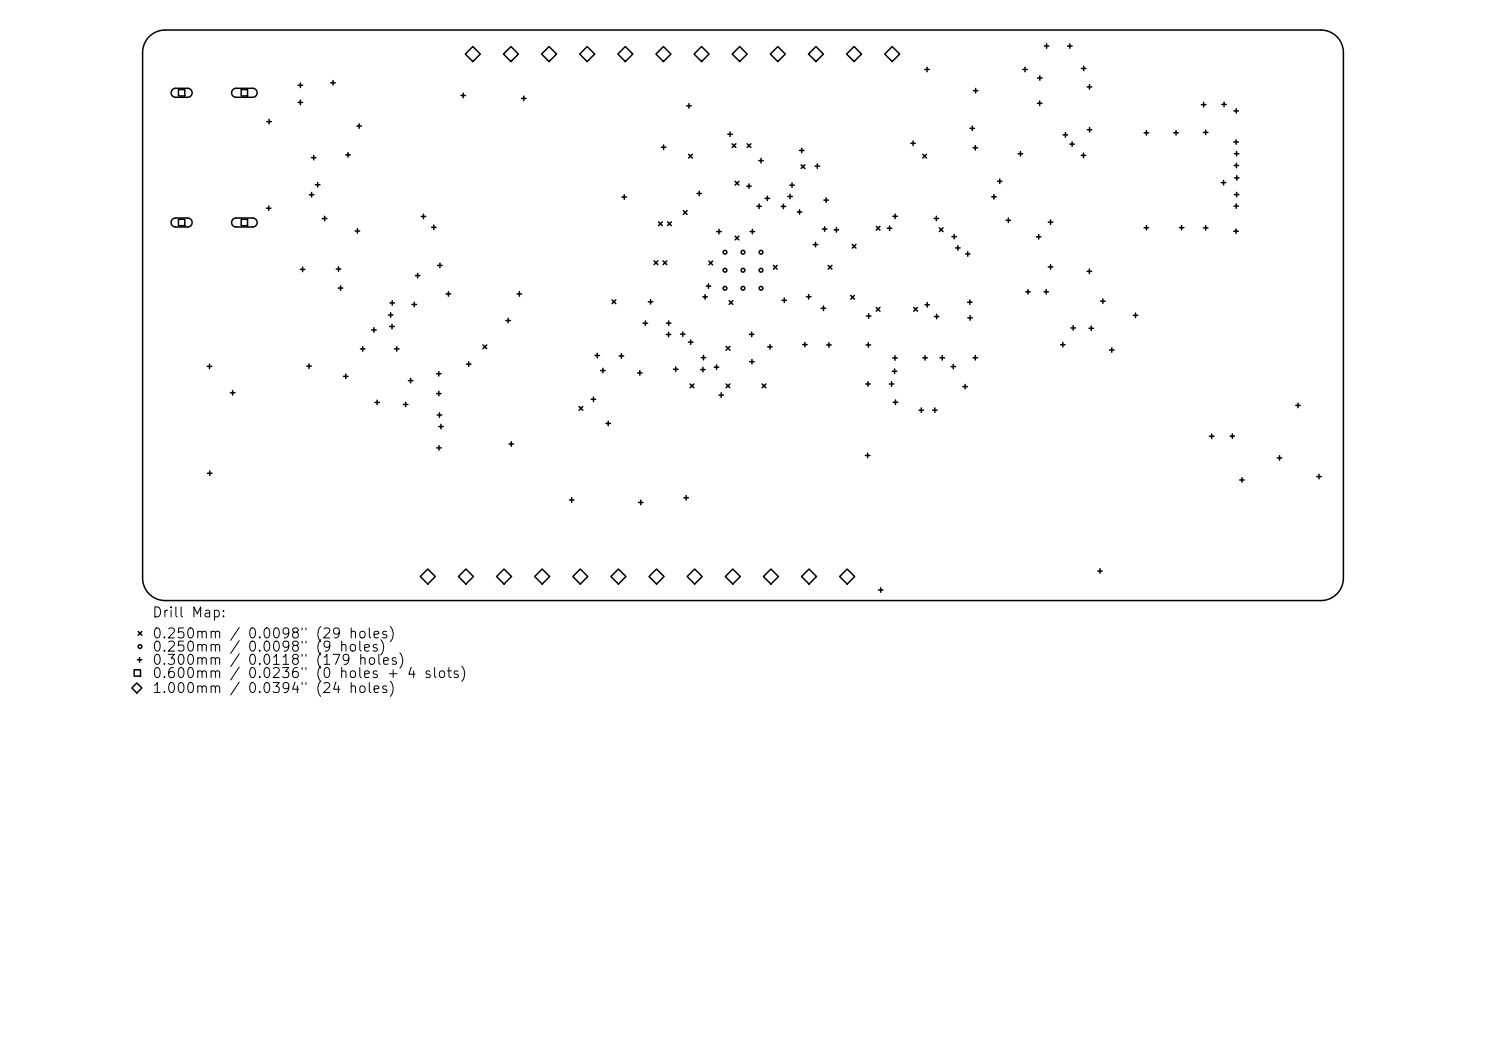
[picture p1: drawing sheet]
<svg xmlns="http://www.w3.org/2000/svg" width="297mm" height="210mm" viewBox="0 0 297 210" stroke-linecap="round" stroke-linejoin="round" font-family="sans-serif">
<defs><g id="words">
<g font-size="2">
<text x="30.3" y="123.9">Drill Map:</text>
<text x="30.3" y="128.1">0.250mm / 0.0098&quot; (29 holes)</text>
<text x="30.3" y="130.7">0.250mm</text>
<text x="49.3" y="130.7">0.0098&quot; (9</text>
<text x="30.3" y="133.4">0.300mm</text>
<text x="30.3" y="136">0.600mm</text>
<text x="49.3" y="133.4">0.0118&quot; (179</text>
<text x="49.3" y="136">0.0236&quot; (0 holes + 4 slots)</text>
<text x="30.3" y="139">1.000mm / 0.0394&quot; (24 holes)</text>
</g>
</g></defs>
<g fill="none" stroke="#000" stroke-width=".3">
<path d="M29.8 7.3a4.5 4.5 0 0 1 3.2-1.3h231a4.5 4.5 0 0 1 4.5 4.5v105a4.5 4.5 0 0 1-4.5 4.5h-231a4.5 4.5 0 0 1-4.5-4.5v-105a4.5 4.5 0 0 1 1.3-3.2zM34.5 17.9l.5-.3h2.5a.9 .9 0 0 1 .9 .9 .9 .9 0 0 1-.9 .9h-2.4a.9 .9 0 0 1-.8-.5 .9 .9 0 0 1 .2-1zM35.7 17.9h1.2v1.3h-1.2zM46.6 17.9l.5-.3h3.4a.9 .9 0 0 1 .9 .9 .9 .9 0 0 1-.9 .9h-3.3a.9 .9 0 0 1-.8-.5 .9 .9 0 0 1 .2-1zM48.2 17.9h1.3v1.3h-1.3zM59.6 17h.9M60 16.6v.9M66.1 16.5h.9M66.6 16.1v.9M92.1 19.1h.9M92.6 18.6v.9M94.5 9.3l1.5 1.5-1.5 1.5-1.5-1.5z"/>
<path d="M102.1 9.3l1.5 1.5-1.5 1.5-1.5-1.5zM104.2 19.7h.9M104.7 19.2v.9M109.7 9.3l1.5 1.5-1.5 1.5-1.5-1.5zM117.4 9.3l1.5 1.5-1.5 1.5-1.5-1.5zM125 9.3l1.5 1.5-1.5 1.5-1.5-1.5zM132.6 9.3l1.5 1.5-1.5 1.5-1.5-1.5zM140.2 9.3l1.5 1.5-1.5 1.5-1.5-1.5zM147.8 9.3l1.5 1.5-1.5 1.5-1.5-1.5zM155.5 9.3l1.5 1.5-1.5 1.5-1.5-1.5zM163.1 9.3l1.5 1.5-1.5 1.5-1.5-1.5zM170.7 9.3l1.5 1.5-1.5 1.5-1.5-1.5z"/>
<path d="M178.3 9.3l1.5 1.5-1.5 1.5-1.5-1.5zM184.8 13.9h.9M185.3 13.4v.9M194.6 18.1h.9M195 17.7v.9M204.4 13.9h.9M204.9 13.4v.9M207.4 15.6h.9M207.8 15.1v.9M208.7 9.2h.9M209.2 8.7v.9M213.4 9.2h.9"/>
<path d="M213.8 8.8v.9M216.2 13.7h.9M216.6 13.2v.9M217.3 17.4h.9M217.7 16.9v.9M53.3 24.3h.9M53.8 23.9v.9M59.6 20.5h.9M60 20v.9M61.8 38.9h.9M62.3 31.5h.9M62.3 38.5v.9"/>
<path d="M62.7 31.1v.9M63 36.9h.9M63.5 36.5v.9M69.1 30.9h.9M69.6 30.5v.9M71.3 25.2h.9M71.8 24.7v.9M124.3 39.4h.9M124.8 38.9v.9M132.2 29.4h.9M132.6 29v.9M137.3 21.2h.9"/>
<path d="M137.6 30.8l.8 .8M137.7 20.7v.9M138.4 30.8l-.8 .8M139.3 38.7h.9M139.8 38.2v.9M145.5 26.8h.9M145.9 26.4v.9M146.3 28.7l.8 .8M146.9 36.2l.8 .8M147.1 28.7l-.8 .8M147.7 36.2l-.8 .8M149.3 37.2h.9"/>
<path d="M149.3 28.7l.8 .8M149.7 36.8v.9M150.1 28.7l-.8 .8M151.7 32.1h.9M152.1 31.7v.9M152.9 39.6h.9M153.4 39.2v.9M157.5 39.3h.9M157.9 37h.9M157.9 38.8v.9M158.3 36.6v.9M159.8 30.1h.9"/>
<path d="M160.1 32.9l.8 .8M160.2 29.6v.9M160.9 32.9l-.8 .8M162.9 33.2h.9M163.4 32.7v.9M164.7 40h.9M165.1 39.5v.9M182 28.6h.9M182.5 28.2v.9M184.4 30.8l.8 .8M185.2 30.8l-.8 .8M193.9 25.6h.9"/>
<path d="M194.3 25.2v.9M194.5 29.5h.9M194.9 29.1v.9M198.2 39.3h.9M198.7 38.9v.9M199.4 36.2h.9M199.8 35.8v.9M203.5 30.7h.9M204 30.3v.9M207.3 20.6h.9M207.8 20.2v.9M212.5 26.9h.9"/>
<path d="M212.9 26.5v.9M213.8 28.8h.9M214.3 28.4v.9M216.1 31.1h.9M216.6 30.6v.9M217.3 25.9h.9M217.8 25.5v.9M228.7 26.5h.9M229.1 26.1v.9M234.6 26.5h.9M235.1 26.1v.9M240.1 20.9h.9"/>
<path d="M240.5 26.4h.9M240.6 20.5v.9M241 26v.9M244.1 36.5h.9M244.2 20.9h.9M244.6 36v.9M244.7 20.4v.9M246.6 28.4h.9M246.6 22.2h.9M246.7 33.1h.9M246.7 30.7h.9M246.7 38.9h.9"/>
<path d="M246.7 35.6h.9M247.1 27.9v.9M247.1 21.7v.9M247.1 32.6v.9M247.2 30.3v.9M247.2 38.4v.9M247.2 35.1v.9M34.5 43.8l.5-.2h2.5a.9 .9 0 0 1 .9 .9 .9 .9 0 0 1-.9 .9h-2.4a.9 .9 0 0 1-.8-.6 .9 .9 0 0 1 .2-1zM35.7 43.8h1.2v1.3h-1.2zM46.6 43.8l.5-.2h3.4a.9 .9 0 0 1 .9 .9 .9 .9 0 0 1-.9 .9h-3.3a.9 .9 0 0 1-.8-.6 .9 .9 0 0 1 .2-1zM48.2 43.8h1.3v1.3h-1.3zM53.3 41.6h.9"/>
<path d="M53.7 41.2v.9M60 53.8h.9M60.5 53.4v.9M64.4 43.7h.9M64.9 43.2v.9M67.2 53.8h.9M67.6 57.6h.9M67.7 53.3v.9M68.1 57.1v.9M71 46.2h.9M71.4 45.7v.9M83 55.1h.9"/>
<path d="M83.5 54.6v.9M84.2 43.3h.9M84.6 42.8v.9M86.3 45.4h.9M86.7 45v.9M87.5 53h.9M87.9 52.6v.9M89.2 58.7h.9M89.6 58.3v.9M103.4 58.7h.9M103.8 58.3v.9M122.3 59.9l.8 .8"/>
<path d="M123.1 59.9l-.8 .8M130 59.9v.9M130.7 52.1l.8 .8M131.5 52.1l-.8 .8M131.6 44.3l.8 .8M132.4 44.3l-.8 .8M132.5 52.1l.8 .8M133.3 52.1l-.8 .8M133.4 44.3l.8 .8M134.2 44.3l-.8 .8M136.6 42.1l.7 .7M137.3 42.1l-.7 .7"/>
<path d="M140.5 59.3h.9M140.9 58.9v.9M141.2 57.2h.9M141.6 56.7v.9M141.7 52.2l.7 .7M142.4 52.2l-.7 .7M143.3 46.3h.9M143.7 45.8v.9M146.9 47.2l.8 .7M147.7 47.2l-.8 .7M149.9 46.3h.9M150.4 45.8v.9"/>
<path d="M151.3 41.2h.9M151.7 40.8v.9M154.6 53l.7 .8M155.3 53l-.7 .8M156.1 41.2h.9M156.6 40.8v.9M156.8 59.6v.9M159.3 42.3h.9M159.8 41.9v.9M161.2 59.3h.9M161.6 58.8v.9M162.5 48.9h.9"/>
<path d="M163 48.4v.9M164.4 45.8h.9M164.8 45.3v.9M165.5 53l.8 .8M166.3 53l-.8 .8M166.7 45.9h.9M167.2 45.5v.9M170 59l.8 .8M170.3 48.8l.8 .8M170.8 59l-.8 .8M171.1 48.8l-.8 .8M175.1 45.2l.8 .8"/>
<path d="M175.9 45.2l-.8 .8M177.3 45.6h.9M177.8 45.2v.9M178.5 43.2h.9M178.9 42.8v.9M186.7 43.7h.9M187.1 43.2v.9M187.7 45.5l.8 .8M188.5 45.5l-.8 .8M190.3 47.3h.9M190.7 46.8v.9M191 49.5h.9"/>
<path d="M191.4 49.1v.9M193 50.7h.9M193.4 50.3v.9M193.8 59.9v.9M201.1 44h.9M201.5 43.6v.9M205 58.3h.9M205.5 57.9v.9M207.2 47.3h.9M207.6 46.9v.9M208.7 58.3h.9M209.1 57.9v.9"/>
<path d="M209.5 44.4h.9M209.5 53.3h.9M210 43.9v.9M210 52.9v.9M217.3 54.2h.9M217.7 53.8v.9M220.4 59.7v.9M228.7 45.5h.9M229.1 45.1v.9M235.7 45.5h.9M236.2 45v.9M240.5 45.5h.9"/>
<path d="M241 45.1v.9M246.6 46.2h.9M246.6 41.2h.9M247.1 45.7v.9M247.1 40.7v.9M41.4 73.2h.9M41.9 72.8v.9M46 78.5h.9M46.5 78v.9M61.3 73.2h.9M61.8 72.7v.9M68.7 75.2h.9"/>
<path d="M69.1 74.8v.9M72 69.7h.9M72.5 69.3v.9M74.3 65.9h.9M74.7 65.5v.9M75.4 80v.9M77.6 62.9h.9M77.9 65.2h.9M77.9 60.5h.9M78.1 62.5v.9M78.3 64.8v.9M78.4 60.1v.9"/>
<path d="M78.9 69.7h.9M79.3 69.3v.9M81.6 76.1h.9M82.1 75.6v.9M82.3 60.8h.9M82.8 60.4v.9M87.2 74.7h.9M87.3 78.6h.9M87.7 74.2v.9M87.7 78.2v.9M93.2 72.8h.9M93.7 72.3v.9"/>
<path d="M96.5 68.9l.8 .8M97.3 68.9l-.8 .8M101.1 64.1h.9M101.6 63.6v.9M118.2 79.8h.9M118.6 79.3v.9M118.9 71h.9M119.4 70.6v.9M120 74h.9M120.5 73.6v.9M123.7 71.1h.9M124.2 70.7v.9"/>
<path d="M127.4 74.5h.9M127.9 74.1v.9M128.5 64.6h.9M129 64.1v.9M129.6 60.3h.9M133.2 66.8h.9M133.2 64.6h.9M133.6 66.4v.9M133.6 64.1v.9M134.6 73.8h.9M135.1 73.3v.9M136 66.8h.9"/>
<path d="M136.5 66.3v.9M137.6 68.4h.9M137.9 76.7l.8 .8M138.1 67.9v.9M138.7 76.7l-.8 .8M140 73.8h.9M140.2 71.5h.9M140.5 73.4v.9M140.6 71v.9M142.8 73.4h.9M143.2 72.9v.9M143.7 79h.9"/>
<path d="M144.1 78.5v.9M145.1 69.2l.8 .8M145.1 76.7l.8 .8M145.7 60.1l.8 .7M145.9 69.2l-.8 .8M145.9 76.7l-.8 .8M146.5 60.1l-.8 .7M149.8 66.8h.9M149.8 72.3h.9M150.2 66.4v.9M150.3 71.8v.9M152.3 76.7l.8 .8"/>
<path d="M153.1 76.7l-.8 .8M153.4 69.3h.9M153.9 68.9v.9M156.3 60h.9M160.4 68.9h.9M160.9 68.4v.9M164.1 61.6h.9M164.6 61.1v.9M165.2 68.9h.9M165.7 68.5v.9M173 76.7h.9M173.1 68.9h.9"/>
<path d="M173.2 63.2h.9M173.5 76.3v.9M173.6 68.5v.9M173.6 62.7v.9M175.1 61.4l.8 .8M175.9 61.4l-.8 .8M177.8 76.7h.9M178.2 76.3v.9M178.4 74.2h.9M178.4 71.5h.9M178.8 73.7v.9M178.9 71.1v.9"/>
<path d="M179 79.9v.9M182.6 61.4l.8 .8M183.4 61.4l-.8 .8M184.4 71.5h.9M184.9 60.9h.9M184.9 71.1v.9M185.3 60.5v.9M186.7 63.2h.9M187.2 62.8v.9M187.9 71.5h.9M188.3 71v.9M190.1 73.2h.9"/>
<path d="M190.5 72.8v.9M192.5 77.3h.9M192.9 76.8v.9M193.4 60.4h.9M193.4 63.5h.9M193.9 63.1v.9M194.5 71.5h.9M194.9 71v.9M212 68.9h.9M212.4 68.4v.9M214.1 65.5h.9M214.5 65.1v.9"/>
<path d="M217.7 65.6h.9M218.1 65.1v.9M220 60.2h.9M221.8 69.9h.9M222.2 69.5v.9M226.5 63h.9M227 62.6v.9M41.5 94.6h.9M41.9 94.1v.9M74.9 80.4h.9M80.6 80.8h.9M81.1 80.4v.9"/>
<path d="M87.3 89.5h.9M87.4 82.9h.9M87.7 85.2h.9M87.7 89v.9M87.8 82.5v.9M88.1 84.8v.9M101.7 88.7h.9M102.2 88.3v.9M113.8 99.9h.9M114.3 99.5v.9M115.7 81.2l.8 .8M116.5 81.2l-.8 .8"/>
<path d="M121.1 84.6h.9M121.6 84.2v.9M128.1 100v.9M136.7 99.5h.9M137.1 99v.9M173 91h.9M173.4 90.6v.9M178.5 80.4h.9M183.7 82h.9M184.1 81.5v.9M186.4 82h.9M186.8 81.5v.9"/>
<path d="M241.7 87.2h.9M242.2 86.7v.9M245.9 87.2h.9M246.3 86.7v.9M247.8 95.9h.9M248.2 95.5v.9M255.3 91.5h.9M255.7 91.1v.9M259 81h.9M259.4 80.6v.9M263.2 95.2h.9M263.6 94.8v.9"/>
<path d="M84 115.2l1.5-1.5 1.5 1.5-1.5 1.5zM91.6 115.2l1.5-1.5 1.5 1.5-1.5 1.5zM99.2 115.2l1.5-1.5 1.5 1.5-1.5 1.5zM106.9 115.2l1.5-1.5 1.5 1.5-1.5 1.5zM114.5 115.2l1.5-1.5 1.5 1.5-1.5 1.5zM122.1 115.2l1.5-1.5 1.5 1.5-1.5 1.5zM127.6 100.4h.9M129.7 115.2l1.5-1.5 1.5 1.5-1.5 1.5zM137.3 115.2l1.5-1.5 1.5 1.5-1.5 1.5zM146.5 113.7l1.5 1.5-1.5 1.5-1.5-1.5zM152.6 115.2l1.5-1.5 1.5 1.5-1.5 1.5zM160.2 115.2l1.5-1.5 1.5 1.5-1.5 1.5z"/>
<path d="M167.8 115.2l1.5-1.5 1.5 1.5-1.5 1.5zM175.6 117.9h.9M176 117.4v.9M219.4 114.1h.9M219.9 113.7v.9M26.8 133.8h1.3v1.3h-1.3zM27.4 136.5l1 1-1 1-1-1zM27.5 131.8h.9M27.6 126.2l.8 .7M27.9 131.4v.9M28.4 126.2l-.8 .7"/>
<circle cx="144.9" cy="54" r=".37"/>
<circle cx="144.9" cy="57.6" r=".38"/>
<circle cx="144.9" cy="50.4" r=".38"/>
<circle cx="148.5" cy="54" r=".37"/>
<circle cx="148.5" cy="57.6" r=".37"/>
<circle cx="148.5" cy="50.4" r=".37"/>
<circle cx="152.1" cy="54" r=".37"/>
<circle cx="152.1" cy="57.6" r=".37"/>
<circle cx="152.1" cy="50.4" r=".37"/>
<circle cx="28" cy="129.2" r=".37"/>
</g>
<use href="#words"/>
</svg>
